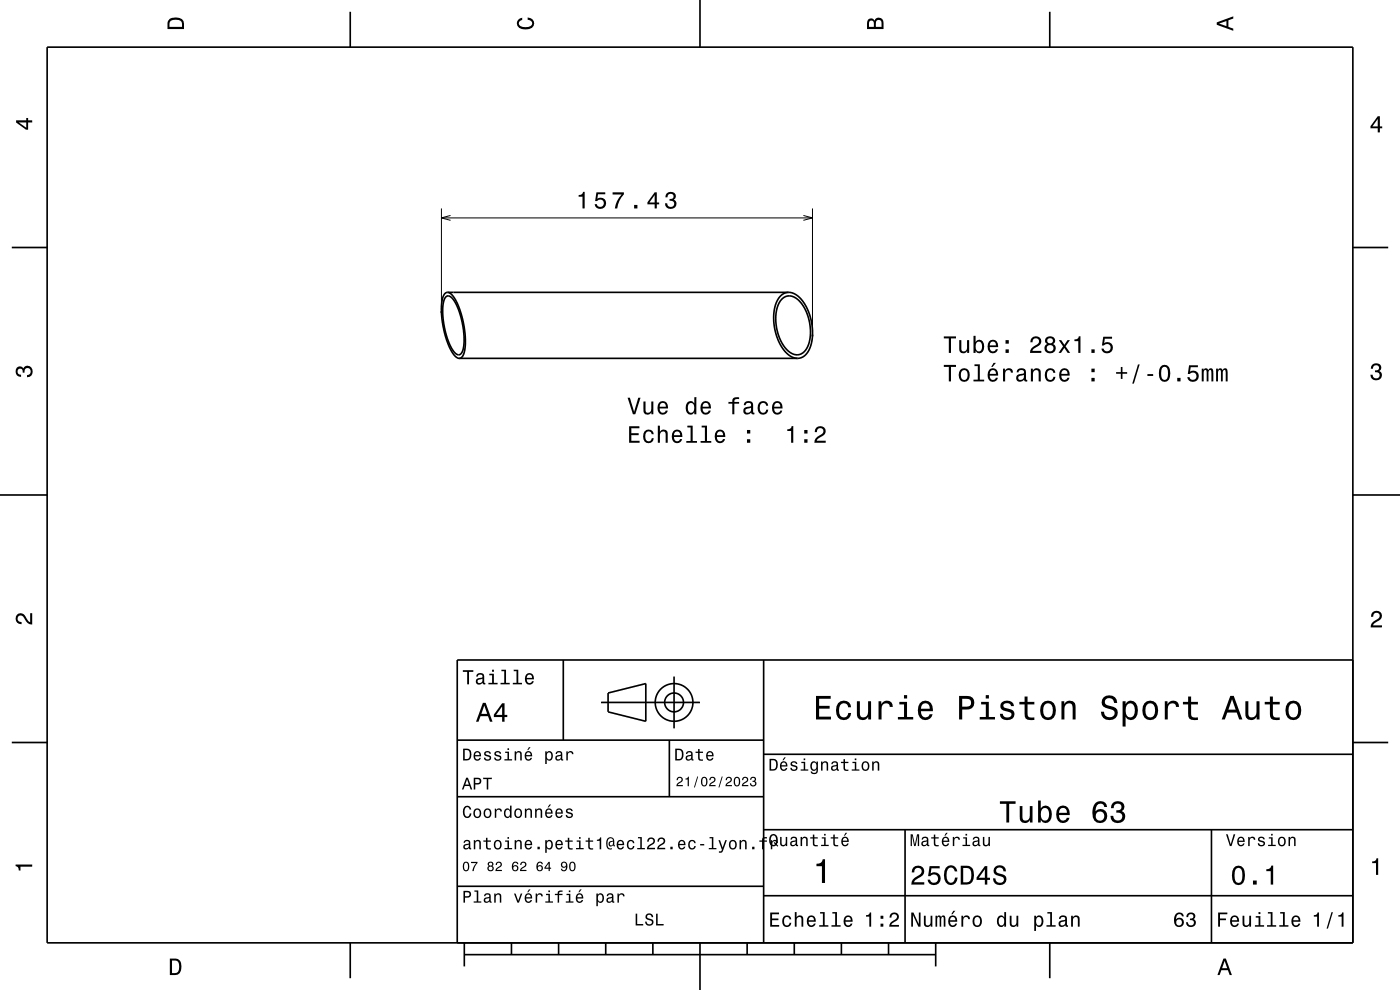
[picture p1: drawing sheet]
<svg xmlns="http://www.w3.org/2000/svg" width="297mm" height="210mm" viewBox="0 0 297 210" stroke-linecap="round" stroke-linejoin="round" font-family="sans-serif">
<path d="M93.6 44.2v20M93.6 46.2h78.8M95.6 45.7l-2 .5 2 .5M170.4 45.7l2 .5-2 .5M172.4 44.2v25" fill="none" stroke="#000" stroke-width=".21"/>
<g fill="none" stroke="#000" stroke-width=".35">
<path d="M10 10h277v190h-277zM74.3 2.5v7.5M148.5 0v10M222.7 2.5v7.5M2.5 52.5h7.5M287 52.5h7.5M94.6 63a1.03 1.03 0 0 1 1.6 .6l.8 1.5 .8 2.2 .5 2.7 .2 2.5a2.94 2.94 0 0 1-1 2.7 2.33 2.33 0 0 1-1.9-1.8l-.7-1.8-.6-2.1-.3-2.4-.1-1.8a4 4 0 0 1 .7-2.3zM94.9 62a3.7 3.7 0 0 1 2.2 2.6l.9 2.4 .5 2.4 .2 2.4v1.9a2.34 2.34 0 0 1-1.2 2.3h-.1M94.9 62a1.87 1.87 0 0 0-1.2 2v2.7l.3 2.6 .8 2.9 .9 2.1a2.75 2.75 0 0 0 1.7 1.7M94.9 62h72.4M97.4 76h71.8M165.9 63.5a2.46 2.46 0 0 1 3.7 .4 9.6 9.6 0 0 1 1.4 10.2 2.44 2.44 0 0 1-4.1 0 9.6 9.6 0 0 1-1.4-10.1z"/>
<path d="M167.3 62a3.5 3.5 0 0 0-3 3.4 10.8 10.8 0 0 0 3.1 10l.9 .5 .9 .1M167.3 62a5.3 5.3 0 0 1 4.1 3.8l.6 1.9a8.5 8.5 0 0 1-1.1 7.6l-.8 .5-.9 .2M0 105h10M287 105h10M119.5 140v17M162 140v60M287 140h-190v60M2.5 157.5h7.5M97 157h65M127.5 149h21M129 147l8-2v8l-8-2zM142 157v12"/>
<path d="M143 143.5v11M287 157.5h7.5M97 169h65M162 176h125M162 160h125M192 176v24M257 176v24M97 188h65M162 190h125M74.3 200v7.5M98.5 202.5h100M98.5 200v5"/>
<path d="M108.5 200v2.5M118.5 200v2.5M128.5 200v2.5M138.5 200v2.5M148.5 200v10M158.5 200v2.5M168.5 200v2.5M178.5 200v2.5M188.5 200v2.5M198.5 200v5M222.7 200v7.5"/>
<circle cx="143" cy="149" r="2"/>
<circle cx="143" cy="149" r="4"/>
</g>
<g fill="#000">
<path d="M36 4a2.18 2.18 0 0 0-.5 2.2h3.5v-1.2a1.43 1.43 0 0 0-1.7-1.3zM36.3 4.4a2.15 2.15 0 0 1 2.2 .3l.1 1h-2.6v-1z" fill-rule="evenodd"/>
<path d="M109.9 4.2l.9-.4v.4a.7 .7 0 0 0-.7 .5 .7 .7 0 0 0 .3 .8 1.7 1.7 0 0 0 2.5-.5 .9 .9 0 0 0-1-.8v-.5a1.24 1.24 0 0 1 1.4 1.1 1.24 1.24 0 0 1-1 1.4 2.22 2.22 0 0 1-2.5-.7l-.2-.5z" fill-rule="evenodd"/>
<path d="M184.2 4.2l-.3 .7v1.3h3.5v-1.3a.98 .98 0 0 0-.7-1.1 .98 .98 0 0 0-1.2 .6 .84 .84 0 0 0-1.3-.2zM184.5 4.5a.54 .54 0 0 1 .6-.1 .54 .54 0 0 1 .3 .6v.7h-1zM185.9 4.4a.62 .62 0 0 1 .8-.1 .62 .62 0 0 1 .3 .6v.8h-1.2z" fill-rule="evenodd"/>
<path d="M258.1 4.7v.6l3.5 1.2v-.4l-1-.4v-1.4l1-.4v-.4zM258.6 5l1.6-.5v1z" fill-rule="evenodd"/>
<path d="M3.4 25.5v.5l2.1 1.5h.5v-1.5h.8v-.5h-.8v-.5h-.4v.5zM4 26h1.6v1.1z" fill-rule="evenodd"/>
<path d="M292.3 24.7l-1.6 2.1v.4h1.6v.9h.4v-.9h.5v-.4h-.5v-2.1zM292.3 25.2v1.6h-1.1z" fill-rule="evenodd"/>
<path d="M122.8 41.4v.3h.8v2.5h.4v-3.5h-.3a.78 .78 0 0 1-.9 .7zM126.5 40.8l-.2 1.9h.4a.8 .8 0 0 1 1.2-.3 .8 .8 0 0 1-.1 1.3 .8 .8 0 0 1-1.2-.4h-.5a1.21 1.21 0 0 0 1.6 1.1 1.21 1.21 0 0 0 .8-1.7 1.21 1.21 0 0 0-1.8-.5l.2-1h1.5v-.4zM130 40.8v.5h1.9a5.2 5.2 0 0 0-1.5 2.9h.5a5.2 5.2 0 0 1 1.5-3v-.4zM134.5 43.5v.7h.7v-.7zM138.9 40.8l-1.6 2.1v.5h1.6v.8h.4v-.8h.5v-.4h-.5v-2.2zM138.9 41.4v1.6h-1.1zM141.5 41l-.3 .9h.4a.62 .62 0 0 1 .3-.8 .62 .62 0 0 1 .8 .3 .62 .62 0 0 1-.2 .8h-.5v.4a.72 .72 0 0 1 1 .4 .72 .72 0 0 1-.5 1 .72 .72 0 0 1-.9-.5l-.1-.4h-.4a1.18 1.18 0 0 0 1.5 1.2 1.18 1.18 0 0 0 .6-1.8l-.3-.2a.91 .91 0 0 0 .4-1.1 .91 .91 0 0 0-1-.5z" fill-rule="evenodd"/>
<path d="M93.5 66h.3v.4h-.3z" fill-rule="evenodd"/>
<path d="M172.2 71h.4v.4h-.4z" fill-rule="evenodd"/>
<path d="M200.2 71.4v.4h1.1v3.1h.5v-3.1h1v-.4zM203.5 72.2v1.7a.89 .89 0 0 0 .6 1 .89 .89 0 0 0 1.1-.5v.5h.4v-2.7h-.4v1.5a.65 .65 0 0 1-.4 .8 .65 .65 0 0 1-.8-.3l-.1-2zM206.5 71.2v3.7h.5v-.5a.92 .92 0 0 0 1 .5 .92 .92 0 0 0 .7-.8 1.5 1.5 0 0 0-1-2l-.4 .1-.3 .4v-1.4zM207.2 72.7a.63 .63 0 0 1 .6-.2 .63 .63 0 0 1 .5 .6 1.13 1.13 0 0 1-.6 1.5 1.18 1.18 0 0 1-.5-1.9zM209.8 72.4a1.54 1.54 0 0 0 .8 2.6 1.06 1.06 0 0 0 1.1-.9h-.4l-.3 .3-.3 .2a.76 .76 0 0 1-.7-1h1.7a1.16 1.16 0 0 0-.4-1.3 1.16 1.16 0 0 0-1.5 .1zM210.2 72.7a.66 .66 0 0 1 .8-.2 .66 .66 0 0 1 .3 .8h-1.3zM213.3 74.1v.8h.7v-.8zM213.3 72.2v.7h.7v-.7zM218.9 71.7l-.3 .9h.4a.71 .71 0 0 1 .6-.8 .71 .71 0 0 1 .8 .5 .71 .71 0 0 1-.5 .8 1.8 1.8 0 0 0-1.4 1.8h2.4v-.5h-1.9a2.2 2.2 0 0 1 1.5-1.1 1.13 1.13 0 0 0 .1-1.7 1.13 1.13 0 0 0-1.7 .1zM222 71.6a.84 .84 0 0 0 .1 1.4 1.11 1.11 0 0 0-.4 1.5 1.11 1.11 0 0 0 1.6 .4 1.03 1.03 0 0 0 .7-.9 1.03 1.03 0 0 0-.6-1 .89 .89 0 0 0 .4-1.1 .89 .89 0 0 0-1-.6zM222 73.9a.75 .75 0 0 1 1.5 0 .75 .75 0 0 1-1.5 0zM222.2 72.3a.59 .59 0 0 1 1.1 0 .59 .59 0 0 1-1.1 0zM224.6 72.2l.9 1.3-.9 1.4h.5l.7-1.1 .7 1.1h.5l-.9-1.4 .9-1.3h-.5l-.7 .9-.7-.9zM227.9 72v.4h.9v2.5h.4v-3.6h-.3a.77 .77 0 0 1-1 .7zM231.5 74.1v.8h.7v-.8zM234 71.4l-.2 1.9h.4a.79 .79 0 0 1 1.1-.2 .79 .79 0 0 1 .1 1.2 .79 .79 0 0 1-1.2-.1l-.1-.3h-.4a1.21 1.21 0 0 0 1.5 1.1 1.21 1.21 0 0 0 .8-1.6 1.21 1.21 0 0 0-1.8-.6l.2-1h1.5v-.4z" fill-rule="evenodd"/>
<path d="M291.1 77.4a1.08 1.08 0 0 1 1.4-.2 1.08 1.08 0 0 1 .4 1.2l-.3 .3a1.06 1.06 0 0 1 .5 1.3 1.06 1.06 0 0 1-1.2 .7 1.1 1.1 0 0 1-1.2-1.2h.5a.71 .71 0 0 0 1 .8 .71 .71 0 0 0 .1-1.3h-.6v-.4a.61 .61 0 0 0 .8-.3 .61 .61 0 0 0-.2-.8 .61 .61 0 0 0-.9 .2l-.1 .5h-.5z" fill-rule="evenodd"/>
<path d="M3.6 78a.86 .86 0 0 1 1.4 .2 1.06 1.06 0 0 1 1.2-.6 1.06 1.06 0 0 1 .7 1.2 1.1 1.1 0 0 1-1.2 1.2v-.4a.71 .71 0 0 0 .8-1 .71 .71 0 0 0-1.3-.1v.6h-.4a.61 .61 0 0 0-.3-.8 .61 .61 0 0 0-.8 .2 .61 .61 0 0 0 .2 .8l.6 .2v.4a1.15 1.15 0 0 1-1.2-.6 1.15 1.15 0 0 1 .3-1.3z" fill-rule="evenodd"/>
<path d="M133.5 90.4v3.5h2.2v-.4h-1.8v-1.2h1.6v-.4h-1.6v-1.1h1.7v-.4zM136.7 91.5a1.53 1.53 0 0 0 .9 2.5 1.06 1.06 0 0 0 1.1-1.1h-.4a.67 .67 0 0 1-.7 .7 .67 .67 0 0 1-.7-.6 1.12 1.12 0 0 1 .7-1.5 .59 .59 0 0 1 .6 .6h.5a1.09 1.09 0 0 0-.8-1 1.09 1.09 0 0 0-1.2 .4zM139.6 90.3v3.6h.4v-1.5a.63 .63 0 0 1 .5-.9 .63 .63 0 0 1 .7 .7v1.7h.5v-1.8a.88 .88 0 0 0-.6-.9 .88 .88 0 0 0-1.1 .4v-1.3zM142.8 91.5a1.54 1.54 0 0 0 .8 2.5 1.06 1.06 0 0 0 1.1-.9h-.4l-.3 .4-.3 .1a.76 .76 0 0 1-.7-.9h1.8a1.16 1.16 0 0 0-.5-1.4 1.16 1.16 0 0 0-1.5 .2zM143.2 91.7a.66 .66 0 0 1 .8-.1 .66 .66 0 0 1 .3 .7h-1.3zM145.8 90.3v.4h.7v2.8h-.9v.4h2.3v-.4h-1v-3.2zM148.8 90.3v.4h.7v2.8h-.9v.4h2.3v-.4h-.9v-3.2zM151.9 91.5a1.55 1.55 0 0 0 .8 2.5 1.06 1.06 0 0 0 1.1-.9h-.4l-.2 .4-.4 .1a.76 .76 0 0 1-.7-.9h1.8a1.17 1.17 0 0 0-.5-1.4 1.17 1.17 0 0 0-1.5 .2zM152.3 91.7a.66 .66 0 0 1 .8-.1 .66 .66 0 0 1 .3 .7h-1.3zM158.5 93.2v.7h.7v-.7zM158.5 91.2v.8h.7v-.8z" fill-rule="evenodd"/>
<path d="M133.1 84.4l1.2 3.5h.5l1.1-3.5h-.5l-.9 2.9-.9-2.9zM136.5 85.2v1.7a.89 .89 0 0 0 .6 1 .89 .89 0 0 0 1.1-.4v.4h.4v-2.7h-.4v1.5a.65 .65 0 0 1-.4 .8 .65 .65 0 0 1-.8-.3l-.1-2zM139.8 85.4a1.54 1.54 0 0 0 .8 2.6 1.07 1.07 0 0 0 1.1-.9h-.5l-.2 .3-.4 .2a.76 .76 0 0 1-.7-1h1.8a1.16 1.16 0 0 0-.5-1.3 1.16 1.16 0 0 0-1.4 .1zM140.1 85.7a.66 .66 0 0 1 .8-.2 .66 .66 0 0 1 .4 .8h-1.4zM145.8 85.4a1.58 1.58 0 0 0 .7 2.6l.5-.2 .3-.3v.4h.4v-3.6h-.4v1.3a.9 .9 0 0 0-1.5-.2zM146.1 85.7a.62 .62 0 0 1 .7-.2 .62 .62 0 0 1 .4 .6 1.12 1.12 0 0 1-.6 1.5 1.19 1.19 0 0 1-.5-1.9zM148.9 85.4a1.54 1.54 0 0 0 .8 2.6 1.06 1.06 0 0 0 1.1-.9h-.5l-.2 .3-.4 .2a.76 .76 0 0 1-.7-1h1.8a1.16 1.16 0 0 0-.5-1.3 1.16 1.16 0 0 0-1.4 .1zM149.2 85.7a.66 .66 0 0 1 .8-.2 .66 .66 0 0 1 .4 .8h-1.4zM154.5 85.3v.3h.8v2.3h.5v-2.3h1v-.3h-1a.5 .5 0 0 1 .6-.7l.4 .1v-.4a1.04 1.04 0 0 0-1.5 .7v.3zM158.1 85.3l-.3 .7h.4a.55 .55 0 0 1 .7-.6 .55 .55 0 0 1 .3 .8h-.2a1 1 0 0 0-1 .3 1 1 0 0 0-.3 1 .93 .93 0 0 0 1.7 0l.1 .3 .5 .1v-.4h-.2v-1.6a1.02 1.02 0 0 0-.7-.8 1.02 1.02 0 0 0-1 .2zM158.2 86.8l1.1-.3a.77 .77 0 0 1-.2 .9 .77 .77 0 0 1-.9 .1l-.1-.4zM161 85.4a1.53 1.53 0 0 0 .9 2.6 1.06 1.06 0 0 0 1.1-1.1h-.5a.67 .67 0 0 1-.6 .7 .67 .67 0 0 1-.7-.6 1.12 1.12 0 0 1 .7-1.5 .6 .6 0 0 1 .6 .6h.5a1.09 1.09 0 0 0-.8-1 1.09 1.09 0 0 0-1.2 .3zM164.1 85.4a1.54 1.54 0 0 0 .8 2.6 1.06 1.06 0 0 0 1.1-.9h-.5l-.2 .3-.4 .2a.76 .76 0 0 1-.7-1h1.8a1.16 1.16 0 0 0-.5-1.3 1.16 1.16 0 0 0-1.4 .1zM164.4 85.7a.66 .66 0 0 1 .8-.2 .66 .66 0 0 1 .3 .8h-1.3z" fill-rule="evenodd"/>
<path d="M167 91.1v.3h.8v2.5h.5v-3.5h-.4a.78 .78 0 0 1-.9 .7zM170.6 93.2v.7h.7v-.7zM170.6 91.2v.8h.7v-.8zM173.2 90.7l-.4 1h.5a.71 .71 0 0 1 .5-.9 .71 .71 0 0 1 .9 .5 .71 .71 0 0 1-.5 .9 1.8 1.8 0 0 0-1.4 1.7h2.4v-.4h-1.9a2.2 2.2 0 0 1 1.4-1.2 1.13 1.13 0 0 0 .1-1.7 1.13 1.13 0 0 0-1.6 .1z" fill-rule="evenodd"/>
<path d="M200.2 77.4v.4h1.1v3.1h.5v-3.1h1v-.4zM203.7 78.5a1.53 1.53 0 0 0 .9 2.5 1.48 1.48 0 0 0 1.1-1.4 1.48 1.48 0 0 0-1.1-1.5l-.5 .1zM204 78.8a.67 .67 0 0 1 .7-.3 .67 .67 0 0 1 .5 .6 1.11 1.11 0 0 1-.6 1.5 1.17 1.17 0 0 1-.6-1.8zM206.7 77.3v.4h.7v2.8h-.9v.4h2.3v-.4h-.9v-3.2zM210.8 77l-.5 .8h.3l.7-.8zM209.8 78.5a1.54 1.54 0 0 0 .8 2.5 1.06 1.06 0 0 0 1.1-.9h-.4l-.3 .4-.3 .1a.76 .76 0 0 1-.7-.9h1.7a1.16 1.16 0 0 0-.4-1.4 1.16 1.16 0 0 0-1.5 .2zM210.2 78.7a.66 .66 0 0 1 .8-.1 .66 .66 0 0 1 .3 .7h-1.3zM212.8 78.2v2.7h.4v-1.5a.66 .66 0 0 1 .4-.8 .66 .66 0 0 1 .8 .2l.1 .2h.4a.89 .89 0 0 0-.7-.9 .89 .89 0 0 0-1 .5v-.4zM215.9 78.3l-.2 .7h.4a.55 .55 0 0 1 .7-.5 .55 .55 0 0 1 .3 .7l-.2 .1a1 1 0 0 0-1 .2 1 1 0 0 0-.3 1 .93 .93 0 0 0 1.7 .1l.1 .3h.5v-.3l-.2-.1v-1.6a1.02 1.02 0 0 0-1.8-.6zM216.1 79.9l1.1-.4a.77 .77 0 0 1-.2 .9 .77 .77 0 0 1-.9 .1zM218.7 78.2v2.7h.4v-1.6a.63 .63 0 0 1 .4-.7 .63 .63 0 0 1 .8 .3v2h.5v-1.8a.89 .89 0 0 0-.6-1 .89 .89 0 0 0-1.1 .5v-.4zM222 78.5a1.53 1.53 0 0 0 .8 2.5 1.06 1.06 0 0 0 1.1-1.1h-.4a.67 .67 0 0 1-.7 .7 .67 .67 0 0 1-.7-.6 1.12 1.12 0 0 1 .7-1.5 .59 .59 0 0 1 .6 .6h.5a1.09 1.09 0 0 0-.8-1 1.09 1.09 0 0 0-1.1 .4zM225 78.5a1.54 1.54 0 0 0 .8 2.5 1.06 1.06 0 0 0 1.1-.9h-.5l-.2 .4-.4 .1a.76 .76 0 0 1-.7-.9h1.8a1.16 1.16 0 0 0-.5-1.4 1.16 1.16 0 0 0-1.4 .2zM225.3 78.7a.66 .66 0 0 1 .8-.1 .66 .66 0 0 1 .4 .7h-1.4zM231.5 80.2v.7h.7v-.7zM231.5 78.2v.7h.7v-.7zM237.8 77.8v1.1h-1v.4h1v1.1h.3v-1.1h1v-.4h-1v-1.1zM241.4 77.3l-1.2 4.1h.3l1.3-4.1zM243.4 79.4v.3h1.2v-.3zM246.2 77.8a2.68 2.68 0 0 0 .3 3.1 1.14 1.14 0 0 0 1.7-.9 2.31 2.31 0 0 0-.6-2.5l-.5-.1-.6 .1zM246.7 77.9h.7a2.38 2.38 0 0 1 0 2.6h-.7a2.37 2.37 0 0 1 0-2.6zM249.7 80.2v.7h.7v-.7zM252.3 77.5l-.3 1.8h.4a.79 .79 0 0 1 1.1-.1 .79 .79 0 0 1 .1 1.1 .79 .79 0 0 1-1.2-.1l-.1-.2h-.4a1.21 1.21 0 0 0 1.5 1 1.21 1.21 0 0 0 .8-1.6 1.21 1.21 0 0 0-1.7-.6l.1-.9h1.5v-.4zM254.9 78.2v2.7h.5v-1.8l.2-.6h.2l.2 .3v2.1h.4v-2.1l.3-.3 .2 .1 .1 .4v1.9h.4v-1.9a.69 .69 0 0 0-.5-.9l-.6 .4-.2-.3-.3-.1-.5 .4v-.3zM258 78.2v2.7h.4v-1.8l.2-.6h.3l.1 .3v2.1h.4v-2.1l.4-.3 .2 .1v.4v1.9h.4v-1.9a.69 .69 0 0 0-.5-.9l-.5 .4-.2-.3-.3-.1-.5 .4v-.3z" fill-rule="evenodd"/>
<path d="M3.6 130.4a1.22 1.22 0 0 1 2 .7l.4 .6 .4 .3v-1.9h.4v2.4a1.8 1.8 0 0 1-1.7-1.4 .71 .71 0 0 0-.9-.5 .71 .71 0 0 0-.5 .8 .71 .71 0 0 0 .9 .5v.5a1.18 1.18 0 0 1-1.2-.7 1.18 1.18 0 0 1 .2-1.3z" fill-rule="evenodd"/>
<path d="M291.2 129.9a1.18 1.18 0 0 1 1.9 .3 1.18 1.18 0 0 1-1 1.7l-.5 .3-.3 .5h1.9v.4h-2.4a1.8 1.8 0 0 1 1.4-1.8 .71 .71 0 0 0 .5-.8 .71 .71 0 0 0-.9-.5 .71 .71 0 0 0-.5 .8h-.4z" fill-rule="evenodd"/>
<path d="M98.2 158.8v2.5h.9a1.37 1.37 0 0 0 .7-2.2 1.56 1.56 0 0 0-1.6-.3zM98.6 159.1a.98 .98 0 0 1 1.1 .7 .98 .98 0 0 1-.6 1.2h-.5zM100.7 159.6a1.04 1.04 0 0 0-.2 1.2 1.04 1.04 0 0 0 1 .5l.5-.5h-.3l-.4 .3a.54 .54 0 0 1-.5-.7h1.3a.83 .83 0 0 0-.4-.9 .83 .83 0 0 0-1 .1zM100.9 159.7l.2-.1a.47 .47 0 0 1 .5 .1 .47 .47 0 0 1 .1 .5h-.9zM102.9 159.5l-.2 .1a.69 .69 0 0 0 .9 .9l.2 .1a.43 .43 0 0 1-.4 .5 .43 .43 0 0 1-.4-.4h-.3a.74 .74 0 0 0 .9 .7 .74 .74 0 0 0 .5-1l-1-.4a.38 .38 0 0 1 .3-.5 .38 .38 0 0 1 .4 .4h.3a.78 .78 0 0 0-1.2-.4zM105.1 159.5l-.2 .1a.69 .69 0 0 0 .9 .9l.2 .1a.43 .43 0 0 1-.4 .5 .43 .43 0 0 1-.5-.4h-.3a.74 .74 0 0 0 .9 .7 .74 .74 0 0 0 .5-1l-.9-.4a.38 .38 0 0 1 .3-.5 .38 .38 0 0 1 .4 .4h.3a.77 .77 0 0 0-1.2-.4zM107.2 159.4v.3h.5v1.3h-.7v.3h1.6v-.3h-.6v-1.6zM107.7 158.7v.4h.3v-.4zM109.2 159.4v1.9h.3v-1.1a.45 .45 0 0 1 .4-.6 .45 .45 0 0 1 .5 .5v1.2h.3v-1.3a.63 .63 0 0 0-.5-.7 .63 .63 0 0 0-.7 .4v-.3zM112.2 158.5l-.4 .6h.3l.5-.6zM111.5 159.6a1.04 1.04 0 0 0-.2 1.2 1.04 1.04 0 0 0 1.1 .5l.5-.5h-.3l-.5 .3a.54 .54 0 0 1-.5-.7h1.3a.83 .83 0 0 0-.4-.9 .83 .83 0 0 0-1 .1zM111.8 159.7l.1-.1a.48 .48 0 0 1 .5 .1 .48 .48 0 0 1 .2 .5h-1zM115.7 159.4v2.7h.3v-1.1a.66 .66 0 0 0 .7 .4 .66 .66 0 0 0 .5-.6 .91 .91 0 0 0 0-1.1 .91 .91 0 0 0-1-.3l-.2 .3v-.3zM116.1 159.8a.45 .45 0 0 1 .5-.2 .45 .45 0 0 1 .3 .4 .65 .65 0 0 1 .1 .8 .65 .65 0 0 1-.7 .2 .98 .98 0 0 1-.2-1.2zM118.1 159.5l-.2 .4h.3a.39 .39 0 0 1 .4-.3 .39 .39 0 0 1 .3 .5h-.1a.65 .65 0 0 0-1 .4 .65 .65 0 0 0 .6 .9l.6-.3 .1 .2h.4v-.2l-.2-.1v-1.1a.72 .72 0 0 0-.5-.6 .72 .72 0 0 0-.7 .2zM118.2 160.6l.8-.3a.55 .55 0 0 1-.2 .7 .55 .55 0 0 1-.6 0zM120.1 159.4v1.9h.4v-1.1a.47 .47 0 0 1 .2-.6 .47 .47 0 0 1 .6 .2v.2h.4a.64 .64 0 0 0-.5-.7 .64 .64 0 0 0-.8 .4v-.3z" fill-rule="evenodd"/>
<path d="M98.2 142.2v.3h.9v2.7h.4v-2.7h.9v-.3zM101.3 143l-.3 .5h.4a.47 .47 0 0 1 .5-.4 .47 .47 0 0 1 .4 .6l-.2 .1a.84 .84 0 0 0-1 .2 .84 .84 0 0 0 0 1.1 .9 .9 0 0 0 1.3-.2l.1 .2 .5 .1v-.3l-.3-.1v-1.3a.87 .87 0 0 0-1.4-.5zM101.4 144.3l.9-.3a.66 .66 0 0 1-.1 .7 .66 .66 0 0 1-.8 .1zM103.8 142.9v.3h.6v1.6h-.8v.4h2v-.4h-.8v-1.9zM104.4 142.1v.4h.4v-.4zM106.4 142.1v.3h.6v2.4h-.8v.4h1.9v-.4h-.7v-2.7zM109 142.1v.3h.6v2.4h-.8v.4h1.9v-.4h-.7v-2.7zM111.6 143.1a1.32 1.32 0 0 0 .7 2.1 .9 .9 0 0 0 .9-.7h-.3l-.2 .3-.4 .1a.65 .65 0 0 1-.6-.8h1.6a1 1 0 0 0-.4-1.2 1 1 0 0 0-1.3 .2zM111.9 143.3a.57 .57 0 0 1 .7-.1 .57 .57 0 0 1 .3 .6h-1.2z" fill-rule="evenodd"/>
<path d="M102.4 149.1l-1.4 4h.5l.4-1.2h1.6l.4 1.2h.6l-1.5-4zM102.7 149.7l.7 1.7h-1.3zM106.5 149.2l-1.7 2.4v.5h1.7v1h.5v-1h.6v-.5h-.6v-2.4zM106.5 149.9v1.7h-1.3z" fill-rule="evenodd"/>
<path d="M143.2 158.8v2.5h.9a1.37 1.37 0 0 0 .7-2.2 1.56 1.56 0 0 0-1.6-.3zM143.6 159.1a.98 .98 0 0 1 1.1 .7 .98 .98 0 0 1-.6 1.2h-.5zM145.7 159.5l-.2 .4h.3a.39 .39 0 0 1 .5-.3 .39 .39 0 0 1 .3 .5h-.2a.65 .65 0 0 0-.9 .4 .65 .65 0 0 0 .5 .9l.7-.3v.2h.4v-.2l-.1-.1-.1-1.1a.73 .73 0 0 0-.4-.6 .73 .73 0 0 0-.8 .2zM145.8 160.6l.8-.3a.55 .55 0 0 1-.1 .7 .55 .55 0 0 1-.7 0zM148.1 158.9v.5h-.5v.3h.5v1.3a.75 .75 0 0 0 1 .4v-.3a.48 .48 0 0 1-.7-.3v-1.1h.7v-.3h-.7v-.5zM150 159.6a1.04 1.04 0 0 0-.2 1.2 1.04 1.04 0 0 0 1.1 .5l.5-.5h-.4l-.4 .3a.54 .54 0 0 1-.5-.7h1.3a.83 .83 0 0 0-.4-.9 .83 .83 0 0 0-1 .1zM150.3 159.7l.1-.1a.48 .48 0 0 1 .5 .1 .48 .48 0 0 1 .2 .5h-1z" fill-rule="evenodd"/>
<path d="M173.1 147.6v5h3.2v-.6h-2.5v-1.7h2.2v-.6h-2.2v-1.5h2.4v-.6zM177.8 149.2a2.59 2.59 0 0 0 .5 3.4 1.58 1.58 0 0 0 2.3-1.4h-.6a.95 .95 0 0 1-.9 1 .95 .95 0 0 1-1-.9 1.59 1.59 0 0 1 .9-2.1 .85 .85 0 0 1 .9 .8h.7a1.56 1.56 0 0 0-1.1-1.3 1.56 1.56 0 0 0-1.7 .5zM181.8 148.8v2.5a1.27 1.27 0 0 0 .9 1.4 1.27 1.27 0 0 0 1.5-.7v.6h.6v-3.8h-.6v2.2a.92 .92 0 0 1-.6 1.1 .92 .92 0 0 1-1.2-.4v-2.9zM186.4 148.8v3.8h.6v-2.2a.95 .95 0 0 1 .5-1.1 .95 .95 0 0 1 1.2 .3l.1 .4h.6a1.28 1.28 0 0 0-1-1.4 1.28 1.28 0 0 0-1.4 .8v-.6zM190.8 148.9v.5h1v2.7h-1.3v.5h3.2v-.5h-1.3v-3.2zM191.8 147.4v.8h.6v-.8zM195.1 149.2a2.62 2.62 0 0 0 .5 3.4 1.57 1.57 0 0 0 2.2-1.1h-.6l-.3 .5-.5 .2a1.08 1.08 0 0 1-1-1.3h2.5a1.66 1.66 0 0 0-.7-2 1.66 1.66 0 0 0-2.1 .3zM195.6 149.5a.94 .94 0 0 1 1.2-.2 .94 .94 0 0 1 .5 1h-1.9zM203.5 147.6v5h.6v-2.1h.8a1.47 1.47 0 0 0 1.8-1.2 1.47 1.47 0 0 0-1.5-1.7zM204.1 148.2a1.6 1.6 0 0 1 1.8 .5 .86 .86 0 0 1 0 .9 .86 .86 0 0 1-.9 .3h-.9zM208.1 148.9v.5h1v2.7h-1.3v.5h3.3v-.5h-1.3v-3.2zM209.1 147.4v.8h.7v-.8zM212.6 148.9a1.08 1.08 0 0 0-.3 1.2 1.08 1.08 0 0 0 1 .7l1.1 .4a.57 .57 0 0 1 .2 .6 .57 .57 0 0 1-.5 .4 .96 .96 0 0 1-1.4-.8h-.6a1.6 1.6 0 0 0 1.3 1.4 1.6 1.6 0 0 0 1.7-.8 1.13 1.13 0 0 0-1-1.6l-1.1-.3-.2-.4a.87 .87 0 0 1 .9-.5 .87 .87 0 0 1 .8 .6h.6a1.41 1.41 0 0 0-2.1-1.1zM217.4 147.8v1.1h-1.1v.5h1.1v2.6l.2 .4 .4 .3h1.4v-.5a.97 .97 0 0 1-1.4-.5v-2.3h1.4v-.5h-1.4v-1.1zM221.1 149.2a2.56 2.56 0 0 0 .5 3.4 1.72 1.72 0 0 0 1.8-.2 1.72 1.72 0 0 0 .6-1.7 1.7 1.7 0 0 0-.9-1.9 1.7 1.7 0 0 0-2 .4zM221.6 149.6a.96 .96 0 0 1 1-.4 .96 .96 0 0 1 .7 .8 1.59 1.59 0 0 1-1 2.2 1.19 1.19 0 0 1-1-1.5zM225.2 148.8v3.8h.6v-2.2a.97 .97 0 0 1 .5-1.1 .97 .97 0 0 1 1.1 .2l.1 .7v2.4h.7v-2.5a1.27 1.27 0 0 0-.9-1.4 1.27 1.27 0 0 0-1.5 .6v-.5zM234.1 147.9a1.38 1.38 0 0 0-.3 1.5 1.38 1.38 0 0 0 1.3 .9 1.25 1.25 0 0 1 1.4 .9 1.15 1.15 0 0 1-1.3 .9 1.15 1.15 0 0 1-1-1.1h-.7a1.8 1.8 0 0 0 1.7 1.8 1.8 1.8 0 0 0 1.9-1.6 1.46 1.46 0 0 0-1.5-1.4l-.6-.2a.83 .83 0 0 1-.5-1.1 .83 .83 0 0 1 1.2-.3l.5 .5 .1 .4h.7a1.67 1.67 0 0 0-1-1.6 1.67 1.67 0 0 0-1.9 .4zM238.2 148.8v5.3h.6v-2.1a1.32 1.32 0 0 0 1.4 .7 1.32 1.32 0 0 0 1.1-1.1 2.43 2.43 0 0 0-.8-2.8 1.21 1.21 0 0 0-1.7 .5v-.5zM239.1 149.6a.9 .9 0 0 1 .9-.4 .9 .9 0 0 1 .7 .8 1.61 1.61 0 0 1-.9 2.2 1.18 1.18 0 0 1-1-1.5zM242.8 149.2a2.56 2.56 0 0 0 .5 3.4 1.72 1.72 0 0 0 1.8-.2 1.72 1.72 0 0 0 .6-1.7 1.7 1.7 0 0 0-.9-1.9 1.7 1.7 0 0 0-2 .4zM243.3 149.6a.96 .96 0 0 1 1-.4 .96 .96 0 0 1 .7 .8 1.59 1.59 0 0 1-1 2.2 1.19 1.19 0 0 1-1-1.5zM247.1 148.8v3.8h.6v-2.2a.95 .95 0 0 1 .5-1.1 .95 .95 0 0 1 1.2 .3l.1 .4h.6a1.28 1.28 0 0 0-1-1.4 1.28 1.28 0 0 0-1.4 .8v-.6zM252 147.8v1.1h-1v.5h1l.1 2.6 .2 .4 .4 .3h1.4v-.5a.97 .97 0 0 1-1.4-.5v-2.3h1.4v-.5h-1.4v-1.1zM261 147.6l-1.8 5h.6l.6-1.4h2l.5 1.4h.7l-1.9-5zM261.4 148.3l.7 2.2h-1.5zM264.2 148.8v2.5a1.27 1.27 0 0 0 .9 1.4 1.27 1.27 0 0 0 1.5-.7v.6h.6v-3.8h-.6v2.2a.92 .92 0 0 1-.6 1.1 .92 .92 0 0 1-1.1-.4l-.1-2.9zM269.4 147.8v1.1h-1.1v.5h1.1v2.6l.2 .4 .4 .3 .7 .1 .8-.1v-.5a.97 .97 0 0 1-1.4-.5l-.1-2.3h1.5v-.5h-1.5v-1.1zM273.1 149.2a2.56 2.56 0 0 0 .6 3.4 1.72 1.72 0 0 0 1.8-.2 1.72 1.72 0 0 0 .6-1.7 1.7 1.7 0 0 0-.9-1.9 1.7 1.7 0 0 0-2.1 .4zM273.6 149.6a.96 .96 0 0 1 1-.4 .96 .96 0 0 1 .7 .8 1.59 1.59 0 0 1-.9 2.2 1.19 1.19 0 0 1-1.1-1.5z" fill-rule="evenodd"/>
<path d="M98.9 165l-.9 2.5h.3l.3-.8h1l.2 .8h.4l-.9-2.5zM99.1 165.3l.4 1.1h-.8zM100.5 165v2.5h.3v-1.1a.96 .96 0 0 0 1.3-.7 .66 .66 0 0 0-.7-.7zM100.8 165.3h.5a.43 .43 0 0 1 .5 .4 .43 .43 0 0 1-.6 .4h-.4zM102.5 165v.3h.8v2.2h.3v-2.2h.7v-.3z" fill-rule="evenodd"/>
<path d="M98.5 178.3l-.1 .5h.2a.39 .39 0 0 1 .5-.4 .39 .39 0 0 1 .3 .6h-.2a.65 .65 0 0 0-.9 .4 .65 .65 0 0 0 .6 .8l.6-.3 .1 .2 .4 .1v-.3h-.2v-1.2a.72 .72 0 0 0-.5-.6 .72 .72 0 0 0-.8 .2zM98.7 179.4l.8-.2a.55 .55 0 0 1-.2 .6 .55 .55 0 0 1-.6 .1zM100.5 178.2v2h.3v-1.2a.45 .45 0 0 1 .3-.5 .45 .45 0 0 1 .6 .2v1.5h.3v-1.3a.63 .63 0 0 0-.4-.7 .63 .63 0 0 0-.8 .3v-.3zM103.1 177.7v.6h-.5v.3h.5v1.2a.74 .74 0 0 0 1 .4v-.3a.49 .49 0 0 1-.7-.2v-1.1h.7v-.3h-.7v-.6zM105 178.4a1.04 1.04 0 0 0-.2 1.2 1.04 1.04 0 0 0 1.1 .6 1.04 1.04 0 0 0 .5-1.3 1.04 1.04 0 0 0-1.2-.7zM105.2 178.6a.48 .48 0 0 1 .5-.2 .48 .48 0 0 1 .4 .5 .66 .66 0 0 1 0 .7 .66 .66 0 0 1-.7 .3 .97 .97 0 0 1-.2-1.3zM107.2 178.3v.3h.5v1.3h-.7v.3h1.6v-.3h-.6v-1.6zM107.7 177.6v.3h.3v-.3zM109.2 178.2v2h.3v-1.2a.45 .45 0 0 1 .3-.5 .45 .45 0 0 1 .5 .2l.1 1.5h.3v-1.3a.63 .63 0 0 0-.5-.7 .63 .63 0 0 0-.7 .3v-.3zM111.5 178.4a1.04 1.04 0 0 0-.2 1.2 1.04 1.04 0 0 0 1.1 .6l.5-.6h-.3l-.5 .3a.54 .54 0 0 1-.5-.6h1.3a.83 .83 0 0 0-.4-1 .83 .83 0 0 0-1 .1zM111.8 178.6l.1-.1a.48 .48 0 0 1 .5 0 .48 .48 0 0 1 .2 .5h-1zM114 179.6v.6h.5v-.6zM115.7 178.2v2.7h.3v-1a.66 .66 0 0 0 .7 .3 .66 .66 0 0 0 .5-.6 .91 .91 0 0 0 0-1 .91 .91 0 0 0-1-.4l-.2 .3v-.3zM116.1 178.6a.45 .45 0 0 1 .5-.2 .45 .45 0 0 1 .3 .5 .65 .65 0 0 1 .1 .7 .65 .65 0 0 1-.7 .3 .98 .98 0 0 1-.2-1.3zM118 178.4a1.04 1.04 0 0 0-.2 1.2 1.04 1.04 0 0 0 1.1 .6l.5-.6h-.3l-.5 .3a.54 .54 0 0 1-.5-.6h1.3a.83 .83 0 0 0-.3-1 .83 .83 0 0 0-1.1 .1zM118.3 178.6l.1-.1a.47 .47 0 0 1 .5 0 .47 .47 0 0 1 .2 .5h-1zM120.4 177.7v.6h-.5v.3h.5l.1 1.2a.75 .75 0 0 0 1 .4v-.3a.49 .49 0 0 1-.7-.2v-1.1h.7v-.3h-.7v-.6zM122.3 178.3v.3h.5v1.3h-.6v.3h1.6v-.3h-.6v-1.6zM122.8 177.6v.3h.4v-.3zM124.8 177.7v.6h-.6v.3h.6v1.2a.75 .75 0 0 0 1 .4v-.3a.49 .49 0 0 1-.7-.2v-1.1h.7v-.3h-.7v-.6zM126.6 178.1v.3h.6v1.8h.3v-2.6h-.2a.55 .55 0 0 1-.7 .5zM129 177.8a1.87 1.87 0 0 0 .1 2.3l.7 .1v-.3a.61 .61 0 0 1-.9-.5 1.2 1.2 0 0 1 .6-1.6l.4 .1 .1 .4a.7 .7 0 0 0-.8 .4 .7 .7 0 0 0 .2 .8h.4l.3-.2v.2h.4l-.2-.3a1.2 1.2 0 0 0-.8-1.6zM129.4 178.7l.6-.2-.1 .7-.5 .1zM131 178.4a1.04 1.04 0 0 0-.1 1.2 1.04 1.04 0 0 0 1 .6l.5-.6h-.3l-.5 .3a.54 .54 0 0 1-.5-.6h1.3a.83 .83 0 0 0-.3-1 .83 .83 0 0 0-1.1 .1zM131.3 178.6l.1-.1a.47 .47 0 0 1 .5 0 .47 .47 0 0 1 .2 .5h-1zM133.2 178.4a1.04 1.04 0 0 0-.2 1.2 1.04 1.04 0 0 0 1.1 .6l.4-.4 .1-.3h-.3l-.3 .4a.75 .75 0 0 1-.8-.7 .75 .75 0 0 1 .6-.8l.3 .1 .2 .4h.3a.78 .78 0 0 0-.6-.7 .78 .78 0 0 0-.8 .2zM135.3 177.6v.2h.5v2.1h-.6v.3h1.6v-.3h-.6v-2.3zM137.5 177.9l-.2 .6h.3a.5 .5 0 0 1 .4-.6 .5 .5 0 0 1 .6 .4 .5 .5 0 0 1-.3 .6l-.3 .1a1.17 1.17 0 0 0-.8 1.2h1.8v-.4h-1.4l.6-.5a.84 .84 0 0 0 .7-1.2 .84 .84 0 0 0-1.4-.2zM139.7 177.9l-.2 .6h.3a.5 .5 0 0 1 .4-.6 .5 .5 0 0 1 .6 .4 .5 .5 0 0 1-.4 .6l-.2 .1a1.18 1.18 0 0 0-.8 1.2h1.7v-.4h-1.3l.6-.5a.83 .83 0 0 0 .6-1.2 .83 .83 0 0 0-1.3-.2zM142.2 179.6v.6h.5v-.6zM144 178.4a1.04 1.04 0 0 0-.1 1.2 1.04 1.04 0 0 0 1 .6l.5-.6h-.3l-.4 .3a.54 .54 0 0 1-.5-.6h1.2a.83 .83 0 0 0-.3-1 .83 .83 0 0 0-1.1 .1zM144.3 178.6l.1-.1a.48 .48 0 0 1 .5 0 .48 .48 0 0 1 .2 .5h-.9zM146.2 178.4a1.04 1.04 0 0 0-.2 1.2 1.04 1.04 0 0 0 1.1 .6l.4-.4 .1-.3h-.3l-.3 .4a.72 .72 0 0 1-.7-.7 .72 .72 0 0 1 .7-.7l.3 .4h.3a.78 .78 0 0 0-.6-.7 .78 .78 0 0 0-.8 .2zM148.5 179v.3h.9v-.3zM150.5 177.6v.2h.5v2.1h-.6v.3h1.6v-.3h-.7v-2.3zM152.4 178.2l.7 2.1-.1 .3h-.5v.3a.63 .63 0 0 0 .9-.5l.8-2.2h-.3l-.6 1.6-.5-1.6zM154.9 178.4a1.04 1.04 0 0 0-.2 1.2 1.04 1.04 0 0 0 1.1 .6 1.04 1.04 0 0 0 .5-1.3 1.04 1.04 0 0 0-1.2-.7zM155.1 178.6a.48 .48 0 0 1 .5-.2 .48 .48 0 0 1 .3 .5 .66 .66 0 0 1 .1 .7 .66 .66 0 0 1-.8 .3 .98 .98 0 0 1-.1-1.3zM156.9 178.2v2h.3v-1.2a.45 .45 0 0 1 .3-.5 .45 .45 0 0 1 .6 .2v1.5h.3v-1.3a.63 .63 0 0 0-.4-.7 .63 .63 0 0 0-.8 .3v-.3zM159.6 179.6v.6h.5v-.6zM161.1 178.3v.3h.6v1.6h.3v-1.6h.7v-.3h-.7v-.3l.7-.1v-.3a.68 .68 0 0 0-.7 0 .68 .68 0 0 0-.3 .7zM163.5 178.2v2h.3v-1.2a.47 .47 0 0 1 .3-.5 .47 .47 0 0 1 .6 .2v.1h.3a.64 .64 0 0 0-.5-.6 .64 .64 0 0 0-.7 .3v-.3z" fill-rule="evenodd"/>
<path d="M98.4 171.2a1.45 1.45 0 0 0 .7 2.3 .94 .94 0 0 0 .9-1h-.3a.59 .59 0 0 1-.8 .7 1.31 1.31 0 0 1 .2-2l.3 .1 .2 .4h.4a.85 .85 0 0 0-.6-.8 .85 .85 0 0 0-1 .3zM100.6 171.7a1.04 1.04 0 0 0-.1 1.3 1.04 1.04 0 0 0 1.1 .5 1.04 1.04 0 0 0 .5-1.3 1.04 1.04 0 0 0-1.2-.7zM100.9 171.9a.48 .48 0 0 1 .5-.1 .48 .48 0 0 1 .3 .4 .66 .66 0 0 1 0 .7 .66 .66 0 0 1-.7 .3 .98 .98 0 0 1-.1-1.3zM102.8 171.7a1.04 1.04 0 0 0-.2 1.3 1.04 1.04 0 0 0 1.2 .5 1.04 1.04 0 0 0 .5-1.3 1.04 1.04 0 0 0-1.2-.7zM103 171.9a.48 .48 0 0 1 .5-.1 .48 .48 0 0 1 .4 .4 .66 .66 0 0 1 0 .7 .66 .66 0 0 1-.7 .3 .97 .97 0 0 1-.2-1.3zM105 171.5v2h.3v-1.1a.47 .47 0 0 1 .2-.6 .47 .47 0 0 1 .6 .2l.1 .1h.3a.64 .64 0 0 0-.5-.6 .64 .64 0 0 0-.7 .4v-.4zM107.1 171.7a1.06 1.06 0 0 0-.2 1.2 1.06 1.06 0 0 0 .9 .6l.4-.3v.3h.3v-2.6h-.3v.9a.63 .63 0 0 0-1.1-.1zM107.4 171.9a.44 .44 0 0 1 .4-.1 .44 .44 0 0 1 .4 .4 .65 .65 0 0 1 0 .7 .65 .65 0 0 1-.7 .3l-.2-.4zM109.3 171.7a1.04 1.04 0 0 0-.1 1.3 1.04 1.04 0 0 0 1.1 .5 1.04 1.04 0 0 0 .5-1.3 1.04 1.04 0 0 0-1.2-.7zM109.5 171.9a.48 .48 0 0 1 .6-.1 .48 .48 0 0 1 .3 .4 .66 .66 0 0 1 0 .7 .66 .66 0 0 1-.7 .3 .98 .98 0 0 1-.2-1.3zM111.4 171.5v2h.3v-1.1a.45 .45 0 0 1 .3-.7 .45 .45 0 0 1 .5 .6v1.2h.4v-1.3a.63 .63 0 0 0-.5-.7 .63 .63 0 0 0-.7 .3v-.3zM113.5 171.5v2h.3v-1.1a.45 .45 0 0 1 .3-.6 .45 .45 0 0 1 .6 .2v1.5h.3v-1.3a.63 .63 0 0 0-.4-.7 .63 .63 0 0 0-.8 .3v-.3zM116.5 170.7l-.3 .6h.2l.5-.6zM115.9 171.7a1.04 1.04 0 0 0-.2 1.2 1.04 1.04 0 0 0 1 .6l.5-.6h-.3l-.4 .4a.54 .54 0 0 1-.5-.7h1.2a.83 .83 0 0 0-.3-1 .83 .83 0 0 0-1 .1zM116.1 171.9l.2-.1a.47 .47 0 0 1 .4 .1 .47 .47 0 0 1 .2 .4h-.9zM118 171.7a1.04 1.04 0 0 0-.2 1.2 1.04 1.04 0 0 0 1.1 .6l.5-.6h-.3l-.5 .4a.53 .53 0 0 1-.5-.7h1.3a.83 .83 0 0 0-.3-1 .83 .83 0 0 0-1.1 .1zM118.3 171.9l.1-.1a.47 .47 0 0 1 .5 .1 .47 .47 0 0 1 .2 .4h-1zM120.2 171.6l-.1 .2a.69 .69 0 0 0 .8 .9l.3 .1a.43 .43 0 0 1-.4 .5 .43 .43 0 0 1-.5-.4h-.3a.74 .74 0 0 0 .9 .7 .74 .74 0 0 0 .5-1.1l-1-.3a.38 .38 0 0 1 .3-.5 .38 .38 0 0 1 .5 .3h.3a.77 .77 0 0 0-1.3-.4z" fill-rule="evenodd"/>
<path d="M143.7 164.9l-.2 .6h.3a.4 .4 0 0 1 .3-.5 .4 .4 0 0 1 .5 .3 .4 .4 0 0 1-.3 .5l-.2 .1a.93 .93 0 0 0-.6 .9h1.4v-.3h-1.1l.5-.4a.67 .67 0 0 0 .5-1 .67 .67 0 0 0-1.1-.2zM145.4 165.1v.3h.5v1.4h.2v-2zM147.9 164.7l-.7 2.3h.2l.7-2.3zM148.9 165a1.15 1.15 0 0 0 .5 1.8 1.16 1.16 0 0 0 .5-1.8 .63 .63 0 0 0-1 0zM149.2 165.1l.2-.1a.98 .98 0 0 1 0 1.6l-.2-.1-.2-.3v-.7zM150.7 164.9l-.2 .6h.2a.4 .4 0 0 1 .3-.5 .4 .4 0 0 1 .5 .3 .4 .4 0 0 1-.3 .5l-.1 .1a.95 .95 0 0 0-.7 .9h1.4v-.3h-1.1l.5-.4a.67 .67 0 0 0 .5-1 .67 .67 0 0 0-1-.2zM153.1 164.7l-.7 2.3h.2l.7-2.3zM154.1 164.9l-.2 .6h.3a.4 .4 0 0 1 .3-.5 .4 .4 0 0 1 .5 .3 .4 .4 0 0 1-.3 .5l-.2 .1a.93 .93 0 0 0-.6 .9h1.4v-.3h-1.1l.5-.4a.67 .67 0 0 0 .5-1 .67 .67 0 0 0-1.1-.2zM155.8 165a1.15 1.15 0 0 0 .5 1.8 1.16 1.16 0 0 0 .5-1.8 .63 .63 0 0 0-1 0zM156.1 165.1l.2-.1a.98 .98 0 0 1 0 1.6l-.2-.1-.2-.3v-.7zM157.6 164.9l-.2 .6h.3a.4 .4 0 0 1 .3-.5 .4 .4 0 0 1 .5 .3 .4 .4 0 0 1-.3 .5l-.2 .1a.94 .94 0 0 0-.6 .9h1.3v-.3h-1l.4-.4a.67 .67 0 0 0 .6-1 .67 .67 0 0 0-1.1-.2zM159.3 164.9l-.2 .5h.3a.35 .35 0 0 1 .2-.4 .35 .35 0 0 1 .4 .1 .35 .35 0 0 1-.1 .5h-.3v.2a.42 .42 0 0 1 .6 .4 .42 .42 0 0 1-.5 .5 .42 .42 0 0 1-.4-.6h-.2a.66 .66 0 0 0 .9 .7 .66 .66 0 0 0 .2-1.1 .58 .58 0 0 0 0-.9 .58 .58 0 0 0-.9 .1z" fill-rule="evenodd"/>
<path d="M163.2 161v2.5h.9a1.37 1.37 0 0 0 .7-2.2 1.58 1.58 0 0 0-1.6-.3zM163.6 161.3a.98 .98 0 0 1 1.1 .7 .98 .98 0 0 1-.6 1.2h-.5zM166.4 160.7l-.4 .6h.2l.5-.6zM165.7 161.7a1.04 1.04 0 0 0-.2 1.2 1.04 1.04 0 0 0 1 .6l.5-.6h-.3l-.4 .4a.54 .54 0 0 1-.5-.7h1.3a.83 .83 0 0 0-.4-1 .83 .83 0 0 0-1 .1zM165.9 161.9l.2-.1a.48 .48 0 0 1 .5 .1 .48 .48 0 0 1 .1 .4h-.9zM167.9 161.6l-.2 .2a.68 .68 0 0 0 .9 .9l.2 .1a.43 .43 0 0 1-.4 .5 .43 .43 0 0 1-.4-.4h-.3a.74 .74 0 0 0 .9 .7 .74 .74 0 0 0 .5-1.1l-1-.3a.38 .38 0 0 1 .3-.5 .38 .38 0 0 1 .4 .4l.3-.1a.78 .78 0 0 0-1.2-.4zM170 161.6v.3h.5v1.3h-.7v.3h1.7v-.3h-.7v-1.6zM170.5 160.9v.3h.3v-.3zM172.1 161.7a1.06 1.06 0 0 0-.2 1.2 1.06 1.06 0 0 0 .9 .6l.4-.3a.52 .52 0 0 1-.2 .7 .52 .52 0 0 1-.7-.3h-.3a.78 .78 0 0 0 .9 .6 .78 .78 0 0 0 .6-.8v-1.9h-.3v.4l-.2-.3a.64 .64 0 0 0-.9 .1zM172.4 161.9a.45 .45 0 0 1 .4-.1 .45 .45 0 0 1 .4 .4 .65 .65 0 0 1 0 .7 .65 .65 0 0 1-.7 .3l-.2-.4zM174.2 161.5v2h.3v-1.1a.45 .45 0 0 1 .3-.6 .45 .45 0 0 1 .5 .2l.1 1.5h.3v-1.3a.63 .63 0 0 0-.5-.7 .63 .63 0 0 0-.7 .3v-.3zM176.6 161.6l-.2 .5h.3a.39 .39 0 0 1 .4-.4 .39 .39 0 0 1 .3 .6h-.1a.65 .65 0 0 0-1 .4 .65 .65 0 0 0 .6 .8l.6-.3 .1 .2 .4 .1-.2-.4v-1a.73 .73 0 0 0-1.2-.5zM176.7 162.7l.8-.2a.55 .55 0 0 1-.2 .6 .55 .55 0 0 1-.6 .1zM178.9 161v.6h-.5v.3h.5l.1 1.3a.75 .75 0 0 0 1 .3v-.3a.48 .48 0 0 1-.7-.2v-1.1h.7v-.3h-.7v-.6zM180.8 161.6v.3h.5v1.3h-.6v.3h1.6v-.3h-.6v-1.6zM181.3 160.9v.3h.4v-.3zM183 161.7a1.04 1.04 0 0 0-.2 1.3 1.04 1.04 0 0 0 1.2 .5 1.04 1.04 0 0 0 .4-1.3 1.04 1.04 0 0 0-1.2-.7zM183.2 161.9a.48 .48 0 0 1 .5-.1 .48 .48 0 0 1 .4 .4 .66 .66 0 0 1 0 .7 .66 .66 0 0 1-.7 .3 .98 .98 0 0 1-.2-1.3zM185 161.5v2h.3v-1.1a.45 .45 0 0 1 .3-.6 .45 .45 0 0 1 .6 .2v1.5h.3v-1.3a.63 .63 0 0 0-.4-.7 .63 .63 0 0 0-.8 .3v-.3z" fill-rule="evenodd"/>
<path d="M163.4 177.2a1.45 1.45 0 0 0 .7 2.3l.5-.2 .3 .3 .2-.2-.3-.3a1.53 1.53 0 0 0-.5-2.2l-.6 .1zM163.8 177.3l.3-.1a1.21 1.21 0 0 1 .5 1.7l-.3-.3-.2 .2 .3 .3a.45 .45 0 0 1-.7-.1 1.62 1.62 0 0 1 .1-1.7zM165.5 177.5v1.3a.63 .63 0 0 0 .4 .7 .63 .63 0 0 0 .8-.3v.3h.3v-2h-.3v1.2a.46 .46 0 0 1-.3 .5 .46 .46 0 0 1-.6-.2v-1.5zM167.9 177.6l-.2 .5h.3a.39 .39 0 0 1 .5-.4 .39 .39 0 0 1 .2 .6h-.1a.65 .65 0 0 0-.9 .4 .65 .65 0 0 0 .5 .8l.6-.3 .1 .2 .4 .1v-.3h-.2v-1.1a.73 .73 0 0 0-1.2-.5zM168 178.7l.8-.2a.55 .55 0 0 1-.2 .6 .55 .55 0 0 1-.6 .1zM169.8 177.5v2h.4v-1.1a.45 .45 0 0 1 .2-.6 .45 .45 0 0 1 .6 .2v1.5h.3v-1.3a.63 .63 0 0 0-.4-.7 .63 .63 0 0 0-.8 .3v-.3zM172.4 177v.6h-.5v.3h.5l.1 1.3a.75 .75 0 0 0 1 .3v-.3a.49 .49 0 0 1-.7-.2v-1.1h.7v-.3h-.7v-.6zM174.3 177.6v.3h.5v1.3h-.6v.3h1.6v-.3h-.6v-1.6zM174.8 176.9v.3h.4v-.3zM176.8 177v.6h-.6v.3h.6v1.3a.74 .74 0 0 0 1 .3v-.3a.49 .49 0 0 1-.7-.2v-1.1h.7v-.3h-.7v-.6zM179.4 176.7l-.4 .6h.2l.5-.6zM178.7 177.7a1.04 1.04 0 0 0-.2 1.2 1.04 1.04 0 0 0 1 .6l.5-.6h-.3l-.4 .4a.54 .54 0 0 1-.5-.7h1.3a.83 .83 0 0 0-.4-1 .83 .83 0 0 0-1 .1zM178.9 177.9l.2-.1a.48 .48 0 0 1 .5 .1 .48 .48 0 0 1 .1 .4h-.9z" fill-rule="evenodd"/>
<path d="M193.2 177v2.5h.3v-2.3l.4 2.3h.3l.5-2.3v2.3h.3v-2.5h-.5l-.4 2.2-.5-2.2zM195.7 177.6l-.2 .5h.3a.39 .39 0 0 1 .5-.4 .39 .39 0 0 1 .3 .6h-.2a.65 .65 0 0 0-.9 .4 .65 .65 0 0 0 .5 .8l.7-.3v.2l.4 .1v-.3h-.1l-.1-1.1a.73 .73 0 0 0-1.2-.5zM195.8 178.7l.8-.2a.55 .55 0 0 1-.1 .6 .55 .55 0 0 1-.7 .1zM198.1 177v.6h-.5v.3h.5v1.3a.74 .74 0 0 0 1 .3v-.3a.49 .49 0 0 1-.7-.2v-1.1h.7v-.3h-.7v-.6zM200.7 176.7l-.4 .6h.3l.5-.6zM200 177.7a1.04 1.04 0 0 0-.2 1.2 1.04 1.04 0 0 0 1.1 .6l.5-.6h-.4l-.4 .4a.54 .54 0 0 1-.5-.7h1.3a.83 .83 0 0 0-.4-1 .83 .83 0 0 0-1 .1zM200.3 177.9l.1-.1a.48 .48 0 0 1 .5 .1 .48 .48 0 0 1 .2 .4h-1zM202.1 177.5v2h.3v-1.1a.47 .47 0 0 1 .3-.6 .47 .47 0 0 1 .6 .2v.1h.3a.64 .64 0 0 0-.4-.6 .64 .64 0 0 0-.8 .4v-.4zM204.3 177.6v.3h.5v1.3h-.6v.3h1.6v-.3h-.6v-1.6zM204.8 176.9v.3h.4v-.3zM206.6 177.6l-.2 .5h.3a.39 .39 0 0 1 .4-.4 .39 .39 0 0 1 .3 .6h-.1a.65 .65 0 0 0-1 .4 .65 .65 0 0 0 .6 .8l.6-.3 .1 .2 .4 .1v-.3h-.2v-1.1a.72 .72 0 0 0-.5-.6 .72 .72 0 0 0-.7 .1zM206.7 178.7l.8-.2a.55 .55 0 0 1-.2 .6 .55 .55 0 0 1-.6 .1zM208.5 177.5v1.3a.63 .63 0 0 0 .5 .7 .63 .63 0 0 0 .7-.3v.3h.3v-2h-.3v1.2a.46 .46 0 0 1-.3 .5 .46 .46 0 0 1-.6-.2v-1.5z" fill-rule="evenodd"/>
<path d="M212.1 170v.5h1.4v4h.6v-4h1.3v-.5zM216.3 171v2.3a1.14 1.14 0 0 0 .8 1.2 1.14 1.14 0 0 0 1.4-.6v.6h.5v-3.5h-.5v2a.83 .83 0 0 1-.5 1 .83 .83 0 0 1-1.1-.4v-2.6zM220.2 169.8v4.7h.6v-.6a1.19 1.19 0 0 0 1.3 .7 1.19 1.19 0 0 0 .9-1.1 1.93 1.93 0 0 0-1.2-2.6l-.6 .1-.4 .5v-1.7zM221 171.7a.81 .81 0 0 1 .9-.3 .81 .81 0 0 1 .6 .7 1.45 1.45 0 0 1-.8 2 1.52 1.52 0 0 1-.7-2.4zM224.5 171.4a1.98 1.98 0 0 0 1 3.2 1.36 1.36 0 0 0 1.4-1.1h-.6l-.3 .4-.4 .2a.97 .97 0 0 1-.9-1.2h2.2a1.5 1.5 0 0 0-.6-1.8 1.5 1.5 0 0 0-1.8 .3zM224.9 171.6a.85 .85 0 0 1 1-.1 .85 .85 0 0 1 .4 .9h-1.6zM232.4 170.3l-.4 .6a3.8 3.8 0 0 0 .2 3.2 1.52 1.52 0 0 0 2 .4 1.52 1.52 0 0 0 .5-2 1.52 1.52 0 0 0-1.9-.8l-.4 .4a1.32 1.32 0 0 1 1.1-1.6 .74 .74 0 0 1 .8 .7h.6a1.43 1.43 0 0 0-1-1.2 1.43 1.43 0 0 0-1.5 .3zM232.4 173.1a.96 .96 0 0 1 1.9 0 .96 .96 0 0 1-1.9 0zM236.1 170.3l-.3 .5-.1 .6h.6a.82 .82 0 0 1 .9-1 .82 .82 0 0 1 .5 1.3l-.9 .2v.5a.9 .9 0 0 1 1.3 .9 .9 .9 0 0 1-1.4 .7l-.5-.5v-.4h-.6a1.56 1.56 0 0 0 1.7 1.5 1.56 1.56 0 0 0 1.4-1.8l-.2-.3-.5-.4a1.16 1.16 0 0 0 .4-1.5 1.16 1.16 0 0 0-1.3-.7l-.6 .1z" fill-rule="evenodd"/>
<path d="M260.1 177l.8 2.5h.4l.8-2.5h-.4l-.6 2.1-.7-2.1zM262.7 177.7a1.04 1.04 0 0 0-.2 1.2 1.04 1.04 0 0 0 1 .6l.5-.6h-.3l-.4 .4a.54 .54 0 0 1-.5-.7h1.3a.83 .83 0 0 0-.4-1 .83 .83 0 0 0-1 .1zM262.9 177.9l.2-.1a.48 .48 0 0 1 .5 .1 .48 .48 0 0 1 .1 .4h-.9zM264.8 177.5v2h.3v-1.1a.47 .47 0 0 1 .3-.6 .47 .47 0 0 1 .6 .2v.1h.3a.64 .64 0 0 0-.5-.6 .64 .64 0 0 0-.7 .4v-.4zM267 177.6l-.1 .2a.69 .69 0 0 0 .9 .9l.2 .1a.43 .43 0 0 1-.4 .5 .43 .43 0 0 1-.5-.4h-.3a.74 .74 0 0 0 .9 .7 .74 .74 0 0 0 .5-1.1l-.9-.3a.38 .38 0 0 1 .3-.5 .38 .38 0 0 1 .4 .4l.3-.1a.78 .78 0 0 0-1.3-.4zM269.2 177.6v.3h.5v1.3h-.7v.3h1.6v-.3h-.6v-1.6zM269.7 176.9v.3h.3v-.3zM271.3 177.7a1.04 1.04 0 0 0-.1 1.3 1.04 1.04 0 0 0 1.1 .5 1.04 1.04 0 0 0 .5-1.3 1.04 1.04 0 0 0-1.2-.7zM271.5 177.9a.48 .48 0 0 1 .6-.1 .48 .48 0 0 1 .3 .4 .67 .67 0 0 1 0 .7 .67 .67 0 0 1-.7 .3 .98 .98 0 0 1-.2-1.3zM273.3 177.5v2h.4v-1.1a.45 .45 0 0 1 .3-.7 .45 .45 0 0 1 .5 .6v1.2h.4v-1.3a.63 .63 0 0 0-.5-.7 .63 .63 0 0 0-.7 .3v-.3z" fill-rule="evenodd"/>
<path d="M3.3 183.4h3.5v.4h-2.5v.9h-.3a.77 .77 0 0 0-.7-1z" fill-rule="evenodd"/>
<path d="M98.4 183a1.16 1.16 0 0 0 .5 1.8 1.16 1.16 0 0 0 .5-1.8 .64 .64 0 0 0-1 0zM98.7 183.1l.2-.1a.98 .98 0 0 1 0 1.6l-.4-.2v-.2v-.7zM99.9 182.8v.3h1.1l-.7 1.2-.1 .5h.3l.3-.9 .5-.8v-.3zM103.6 182.9l-.1 .5 .2 .3a.62 .62 0 0 0-.1 .9 .62 .62 0 0 0 .9 0 .62 .62 0 0 0-.1-.9 .57 .57 0 0 0 .1-.9 .57 .57 0 0 0-.9 .1zM103.7 184.2a.41 .41 0 0 1 .8 0 .41 .41 0 0 1-.8 0zM103.7 183.3a.35 .35 0 0 1 .7 0 .35 .35 0 0 1-.7 0zM105.3 182.9l-.2 .6h.3a.4 .4 0 0 1 .3-.5 .4 .4 0 0 1 .5 .3 .4 .4 0 0 1-.3 .5l-.2 .1a.93 .93 0 0 0-.6 .9h1.4v-.3h-1.1l.5-.4a.67 .67 0 0 0 .5-1 .67 .67 0 0 0-1.1-.2zM108.9 182.9a1.37 1.37 0 0 0 .1 1.9 .66 .66 0 0 0 .9-.2 .66 .66 0 0 0-.1-.9 .66 .66 0 0 0-.9 0 .58 .58 0 0 1 .4-.7l.4 .3h.3a.64 .64 0 0 0-.4-.5 .64 .64 0 0 0-.7 .1zM108.9 184.2a.43 .43 0 0 1 .8 0 .43 .43 0 0 1-.8 0zM110.5 182.9l-.1 .6h.2a.4 .4 0 0 1 .3-.5 .4 .4 0 0 1 .5 .3 .4 .4 0 0 1-.3 .5l-.2 .1a.93 .93 0 0 0-.6 .9h1.4v-.3h-1.1l.5-.4a.67 .67 0 0 0 .5-1 .67 .67 0 0 0-1.1-.2zM114.1 182.9a1.37 1.37 0 0 0 .1 1.9 .66 .66 0 0 0 .9-.2 .66 .66 0 0 0-.1-.9 .66 .66 0 0 0-.9 0 .59 .59 0 0 1 .4-.7l.4 .3h.3a.64 .64 0 0 0-.4-.5 .64 .64 0 0 0-.7 .1zM114.1 184.2a.43 .43 0 0 1 .8 0 .43 .43 0 0 1-.8 0zM116.4 182.8l-.9 1.2v.3h.9v.5h.2v-.5h.3v-.2h-.3v-1.3zM116.4 183.2v.9h-.7zM119.2 183a.66 .66 0 0 0-.1 .9 .66 .66 0 0 0 1 0 .59 .59 0 0 1-.5 .7l-.2-.1-.1-.2h-.3a.7 .7 0 0 0 .8 .5 .7 .7 0 0 0 .6-.8 .81 .81 0 0 0-.2-1 .81 .81 0 0 0-1 0zM119.3 183.4a.42 .42 0 0 1 .8 0 .42 .42 0 0 1-.8 0zM120.9 183a1.16 1.16 0 0 0 .5 1.8 1.16 1.16 0 0 0 .5-1.8 .64 .64 0 0 0-1 0zM121.2 183.1l.2-.1a.98 .98 0 0 1 0 1.6l-.3-.2-.1-.2v-.7z" fill-rule="evenodd"/>
<path d="M98.3 189v2.5h.4v-1.1a.96 .96 0 0 0 1.2-.7 .67 .67 0 0 0-.7-.7zM98.7 189.3h.4a.43 .43 0 0 1 .5 .4 .43 .43 0 0 1-.5 .4h-.4zM100.6 188.9v.3h.5v2h-.6v.3h1.6v-.3h-.6v-2.3zM102.9 189.6l-.2 .5h.3a.39 .39 0 0 1 .5-.4 .39 .39 0 0 1 .2 .6h-.1a.65 .65 0 0 0-.9 .4 .65 .65 0 0 0 .5 .8l.6-.3 .1 .2 .4 .1v-.3h-.2v-1.1a.73 .73 0 0 0-1.2-.5zM103 190.7l.8-.2a.55 .55 0 0 1-.2 .6 .55 .55 0 0 1-.6 .1zM104.8 189.5v2h.4v-1.1a.45 .45 0 0 1 .2-.6 .45 .45 0 0 1 .6 .2v1.5h.3v-1.3a.63 .63 0 0 0-.4-.7 .63 .63 0 0 0-.8 .3v-.3zM109 189.5l.8 2h.3l.7-2h-.3l-.6 1.6-.5-1.6zM112.2 188.7l-.4 .6h.3l.5-.6zM111.5 189.7a1.04 1.04 0 0 0-.2 1.2 1.04 1.04 0 0 0 1.1 .6l.5-.6h-.3l-.5 .4a.54 .54 0 0 1-.5-.7h1.3a.83 .83 0 0 0-.4-1 .83 .83 0 0 0-1 .1zM111.8 189.9l.1-.1a.48 .48 0 0 1 .5 .1 .48 .48 0 0 1 .2 .4h-1zM113.6 189.5v2h.4v-1.1a.47 .47 0 0 1 .2-.6 .47 .47 0 0 1 .6 .2v.1h.4a.64 .64 0 0 0-.5-.6 .64 .64 0 0 0-.8 .4v-.4zM115.8 189.6v.3h.5v1.3h-.6v.3h1.6v-.3h-.6v-1.6zM116.3 188.9v.3h.4v-.3zM117.7 189.6v.3h.6v1.6h.3v-1.6h.7v-.3h-.7v-.3l.7-.1v-.3a.68 .68 0 0 0-.7 0 .68 .68 0 0 0-.3 .7zM120.2 189.6v.3h.5v1.3h-.7v.3h1.6v-.3h-.6v-1.6zM120.7 188.9v.3h.3v-.3zM123 188.7l-.3 .6h.2l.5-.6zM122.4 189.7a1.04 1.04 0 0 0-.2 1.2 1.04 1.04 0 0 0 1 .6l.5-.6h-.3l-.4 .4a.54 .54 0 0 1-.5-.7h1.2a.83 .83 0 0 0-.3-1 .83 .83 0 0 0-1 .1zM122.6 189.9l.2-.1a.48 .48 0 0 1 .5 .1 .48 .48 0 0 1 .1 .4h-.9zM126.5 189.5v2.7h.3v-1a.66 .66 0 0 0 .7 .3 .66 .66 0 0 0 .6-.6 .91 .91 0 0 0 0-1 .91 .91 0 0 0-1-.3l-.3 .2v-.3zM127 189.9a.45 .45 0 0 1 .5-.1 .45 .45 0 0 1 .3 .4v.3a.6 .6 0 0 1-.5 .8 .85 .85 0 0 1-.3-1.4zM128.9 189.6l-.2 .5h.3a.39 .39 0 0 1 .5-.4 .39 .39 0 0 1 .3 .6h-.2a.65 .65 0 0 0-.9 .4 .65 .65 0 0 0 .5 .8l.6-.3 .1 .2 .4 .1v-.3h-.2v-1.1a.73 .73 0 0 0-1.2-.5zM129 190.7l.8-.2a.55 .55 0 0 1-.1 .6 .55 .55 0 0 1-.7 .1zM131 189.5v2h.3v-1.1a.47 .47 0 0 1 .3-.6 .47 .47 0 0 1 .6 .2v.1h.3a.64 .64 0 0 0-.5-.6 .64 .64 0 0 0-.7 .4v-.4z" fill-rule="evenodd"/>
<path d="M134.8 193.8v2.5h1.7v-.3h-1.3v-2.2zM137.1 194a.69 .69 0 0 0-.1 .7 .69 .69 0 0 0 .6 .5h.3a.46 .46 0 0 1 .3 .7 .46 .46 0 0 1-.7 .1l-.3-.5h-.4a.86 .86 0 0 0 1.1 .9 .86 .86 0 0 0 .5-1.3l-.8-.3a.44 .44 0 0 1-.1-.7 .44 .44 0 0 1 .7 .2v.3l.4-.1a.85 .85 0 0 0-.5-.7 .85 .85 0 0 0-1 .2zM139.2 193.8v2.5h1.6v-.3h-1.3v-2.2z" fill-rule="evenodd"/>
<path d="M163.4 193.6v3h1.9v-.4h-1.5v-1h1.3v-.4h-1.3v-.9h1.5v-.3zM166.2 194.5a1.31 1.31 0 0 0 .7 2.2 .9 .9 0 0 0 1-1h-.4a.57 .57 0 0 1-.5 .6 .57 .57 0 0 1-.6-.5 .81 .81 0 0 1-.1-.9 .81 .81 0 0 1 .9-.4l.3 .5h.4a.94 .94 0 0 0-.7-.8 .94 .94 0 0 0-1 .3zM168.6 193.5v3.1h.4v-1.4a.54 .54 0 0 1 .3-.6 .54 .54 0 0 1 .7 .3v1.7h.4v-1.6a.76 .76 0 0 0-.5-.8 .76 .76 0 0 0-.9 .4v-1.1zM171.4 194.5a1.32 1.32 0 0 0 .7 2.2 .91 .91 0 0 0 .9-.8h-.3l-.2 .3-.4 .1a.65 .65 0 0 1-.6-.8h1.6a1 1 0 0 0-.5-1.1 1 1 0 0 0-1.2 .1zM171.7 194.7a.57 .57 0 0 1 .7-.1 .57 .57 0 0 1 .3 .6h-1.2zM174 193.5v.3h.6v2.5h-.8v.3h1.9v-.3h-.7v-2.8zM176.6 193.5v.3h.6v2.5h-.8v.3h1.9v-.3h-.7v-2.8zM179.2 194.5a1.32 1.32 0 0 0 .7 2.2 .91 .91 0 0 0 .9-.8h-.3l-.2 .3-.4 .1a.65 .65 0 0 1-.5-.8h1.5a1 1 0 0 0-.4-1.1 1 1 0 0 0-1.3 .1zM179.5 194.7a.57 .57 0 0 1 .7-.1 .57 .57 0 0 1 .3 .6h-1.1z" fill-rule="evenodd"/>
<path d="M173.2 183.2a1.1 1.1 0 0 0 1.3-.9h.5v5h-.6v-3.6h-1.2z" fill-rule="evenodd"/>
<path d="M183.7 194.1v.3h.7v2.2h.4v-3h-.3a.66 .66 0 0 1-.8 .5zM186.8 195.9v.7h.6v-.7zM186.8 194.3v.6h.6v-.6zM189 193.8l-.3 .8h.4a.6 .6 0 0 1 .4-.7 .6 .6 0 0 1 .8 .5 .6 .6 0 0 1-.4 .7l-.3 .1a1.4 1.4 0 0 0-1 1.4h2.1v-.4h-1.6l.7-.7a1 1 0 0 0 .8-1.4 1 1 0 0 0-1.6-.3z" fill-rule="evenodd"/>
<path d="M193.3 193.6v3h.4v-2.5l1.1 2.5h.5v-3h-.4v2.4l-1.1-2.4zM196 194.3v1.5a.76 .76 0 0 0 .5 .8 .76 .76 0 0 0 .9-.4v.4h.4v-2.3h-.4v1.3a.55 .55 0 0 1-.3 .7 .55 .55 0 0 1-.7-.3v-1.7zM198.5 194.3v2.3h.3v-1.6l.2-.5h.2l.1 .2v1.9h.4v-1.8l.3-.3 .2 .4v1.7h.4v-1.6a.59 .59 0 0 0-.5-.8l-.5 .3-.4-.3-.4 .3v-.2zM202.2 193.2l-.4 .7h.3l.6-.7zM201.4 194.5a1.32 1.32 0 0 0 .7 2.2 .91 .91 0 0 0 .9-.8h-.3l-.2 .3-.4 .1a.65 .65 0 0 1-.6-.8h1.6a1 1 0 0 0-.5-1.1 1 1 0 0 0-1.2 .1zM201.7 194.7a.57 .57 0 0 1 .7-.1 .57 .57 0 0 1 .3 .6h-1.2zM204 194.3v2.3h.3v-1.4a.57 .57 0 0 1 .3-.6 .57 .57 0 0 1 .8 .2v.2h.4a.77 .77 0 0 0-.6-.8 .77 .77 0 0 0-.9 .4v-.3zM206.6 194.5a1.24 1.24 0 0 0-.2 1.5 1.24 1.24 0 0 0 1.3 .6 1.34 1.34 0 0 0 .6-1.4 1.34 1.34 0 0 0-1-1zM206.9 194.7a.57 .57 0 0 1 .6-.2 .57 .57 0 0 1 .4 .5 .8 .8 0 0 1 0 .9 .8 .8 0 0 1-.9 .4 1.17 1.17 0 0 1-.1-1.6zM211.7 194.5a1.35 1.35 0 0 0 .7 2.2l.4-.2 .2-.3v.4h.4v-3.1h-.3v1.1a.77 .77 0 0 0-1.4-.1zM212 194.7a.53 .53 0 0 1 .6-.2 .53 .53 0 0 1 .4 .5 .96 .96 0 0 1-.6 1.3 1.01 1.01 0 0 1-.4-1.6zM214.2 194.3v1.5a.76 .76 0 0 0 .5 .8 .76 .76 0 0 0 1-.4v.4h.3v-2.3h-.4v1.3a.55 .55 0 0 1-.3 .7 .55 .55 0 0 1-.7-.3v-1.7zM219.4 194.3v3.2h.4v-1.3a.79 .79 0 0 0 .8 .4 .79 .79 0 0 0 .7-.7 1.13 1.13 0 0 0 0-1.2 1.13 1.13 0 0 0-1.1-.5l-.4 .4v-.3zM219.9 194.7a.53 .53 0 0 1 .6-.2 .53 .53 0 0 1 .4 .5 .78 .78 0 0 1 .1 .9 .78 .78 0 0 1-.9 .4 1.19 1.19 0 0 1-.2-1.6zM222.2 193.5v.3h.6v2.5h-.8v.3h1.9v-.3h-.7v-2.8zM224.9 194.4l-.2 .5h.3a.47 .47 0 0 1 .6-.4 .47 .47 0 0 1 .3 .6l-.2 .1a.84 .84 0 0 0-1 .2 .84 .84 0 0 0 0 1.1 .91 .91 0 0 0 1.3-.2l.1 .2 .5 .1v-.3l-.2-.1-.1-1.3a.87 .87 0 0 0-.5-.7 .87 .87 0 0 0-.9 .2zM225 195.7l1-.3a.66 .66 0 0 1-.2 .7 .66 .66 0 0 1-.8 .1zM227.2 194.3v2.3h.4v-1.4a.54 .54 0 0 1 .4-.6 .54 .54 0 0 1 .6 .3l.1 1.7h.3v-1.6a.76 .76 0 0 0-.5-.8 .76 .76 0 0 0-.9 .4v-.3z" fill-rule="evenodd"/>
<path d="M193.8 184l-.3 .4-.1 .7h.5a.81 .81 0 0 1 .6-1 .81 .81 0 0 1 1 .6 .81 .81 0 0 1-.6 1 2.06 2.06 0 0 0-1.6 1.9h2.8v-.5h-2.2a1.95 1.95 0 0 1 1.3-1 1.31 1.31 0 0 0 .7-2 1.31 1.31 0 0 0-2.1-.1zM197.2 183.7l-.3 2.2h.5a.9 .9 0 0 1 1.3-.3 .9 .9 0 0 1 0 1.4 .9 .9 0 0 1-1.3-.1l-.1-.3h-.5a1.39 1.39 0 0 0 1.6 1.2 1.39 1.39 0 0 0 1.1-1.7 1.39 1.39 0 0 0-1.7-1l-.4 .2 .2-1.1h1.7v-.5zM200.6 184.1a2.87 2.87 0 0 0 .5 3.5 1.44 1.44 0 0 0 2.1-1.4h-.6a.94 .94 0 0 1-1.2 1 2.38 2.38 0 0 1-.1-3.1 .82 .82 0 0 1 1.3 .7h.5a1.36 1.36 0 0 0-1-1.2 1.36 1.36 0 0 0-1.5 .5zM203.8 183.6v4h1.3a1.63 1.63 0 0 0 1.5-2 1.58 1.58 0 0 0-1.5-2zM204.3 184.1l1.2 .1a2.16 2.16 0 0 1 0 2.9l-1.2 .1zM208.9 183.7l-1.7 2.4v.6h1.7v.9h.6v-.9h.5v-.5h-.5v-2.5zM208.9 184.4v1.8h-1.2zM211.1 183.9a1.1 1.1 0 0 0-.3 1.2 1.1 1.1 0 0 0 1.1 .7 .88 .88 0 0 1 1 1 .96 .96 0 0 1-1 .4 .96 .96 0 0 1-.7-.9h-.6a1.41 1.41 0 0 0 1.6 1.4 1.41 1.41 0 0 0 1.2-1.7 2.85 2.85 0 0 0-1.9-.9 .75 .75 0 0 1 .5-1.1 .75 .75 0 0 1 .9 .8h.5a1.33 1.33 0 0 0-.8-1.2 1.33 1.33 0 0 0-1.5 .3z" fill-rule="evenodd"/>
<path d="M249.5 193.8a2.06 2.06 0 0 0 .2 2.8 .99 .99 0 0 0 1.3-.3 .99 .99 0 0 0-.2-1.3 .99 .99 0 0 0-1.3 0 .88 .88 0 0 1 .7-1.1l.4 .1 .1 .4h.4a.96 .96 0 0 0-.6-.8 .96 .96 0 0 0-1 .2zM249.5 195.7a.64 .64 0 0 1 1.2 0 .64 .64 0 0 1-1.2 0zM251.9 193.8l-.2 .7h.4a.53 .53 0 0 1 .3-.6 .53 .53 0 0 1 .6 .2 .53 .53 0 0 1-.2 .7h-.4v.4a.62 .62 0 0 1 .8 .4 .62 .62 0 0 1-.4 .7 .62 .62 0 0 1-.7-.4l-.1-.3h-.4a1.01 1.01 0 0 0 1.3 1.1 1.01 1.01 0 0 0 .5-1.6l-.2-.1a.83 .83 0 0 0 .2-1.2 .83 .83 0 0 0-1.2-.2z" fill-rule="evenodd"/>
<path d="M258.4 193.6v3h.4v-1.4h1.3v-.4h-1.3v-.9h1.6v-.3zM261.2 194.5a1.32 1.32 0 0 0 .7 2.2 .91 .91 0 0 0 .9-.8h-.4l-.1 .3-.4 .1a.65 .65 0 0 1-.6-.8h1.6a1 1 0 0 0-.5-1.2 1 1 0 0 0-1.2 .2zM261.5 194.7a.57 .57 0 0 1 .7-.1 .57 .57 0 0 1 .3 .6h-1.2zM263.6 194.3v1.5a.76 .76 0 0 0 .5 .8 .76 .76 0 0 0 .9-.4v.4h.4v-2.3h-.4v1.3a.55 .55 0 0 1-.3 .7 .55 .55 0 0 1-.7-.3v-1.7zM266.4 194.3v.4h.6v1.6h-.8v.3h2v-.3h-.8v-2zM267 193.5v.4h.4v-.4zM269 193.5v.3h.6v2.5h-.8v.3h1.9v-.3h-.7v-2.8zM271.6 193.5v.3h.6v2.5h-.8v.3h1.9v-.3h-.7v-2.8zM274.2 194.5a1.32 1.32 0 0 0 .7 2.2 .91 .91 0 0 0 .9-.8h-.3l-.2 .3-.4 .1a.65 .65 0 0 1-.5-.8h1.5a1 1 0 0 0-.4-1.1 1 1 0 0 0-1.3 .1zM274.5 194.7a.57 .57 0 0 1 .7-.1 .57 .57 0 0 1 .3 .6h-1.1z" fill-rule="evenodd"/>
<path d="M261.7 184.1a3.5 3.5 0 0 0 0 3.1 1.29 1.29 0 0 0 1.4 .5 1.29 1.29 0 0 0 .9-1.1 2.64 2.64 0 0 0-.7-2.9l-.6-.1-.6 .1zM262.4 184.2h.7a2.72 2.72 0 0 1 0 3h-.7a2.7 2.7 0 0 1 0-3zM265.8 186.8v.8h.8v-.8zM268.6 184.4v.4h1v2.8h.5v-4h-.4a.88 .88 0 0 1-1.1 .8z" fill-rule="evenodd"/>
<path d="M278.7 194.1v.3h.7v2.2h.4v-3h-.3a.66 .66 0 0 1-.8 .5zM282.5 193.5l-1.1 3.5h.3l1.1-3.5zM283.9 194.1v.3h.7v2.2h.4v-3h-.3a.66 .66 0 0 1-.8 .5z" fill-rule="evenodd"/>
<path d="M291.1 182.7a.77 .77 0 0 0 .9-.6h.4v3.5h-.5v-2.5h-.8z" fill-rule="evenodd"/>
<path d="M36 203.3v3.5h1.2a1.42 1.42 0 0 0 1.3-1.7 1.38 1.38 0 0 0-1.3-1.8zM36.5 203.8h1a1.89 1.89 0 0 1 0 2.5l-1 .1z" fill-rule="evenodd"/>
<path d="M259.5 203.3l-1.2 3.5h.4l.4-1h1.4l.4 1h.4l-1.2-3.5zM259.8 203.8l.5 1.6h-1z" fill-rule="evenodd"/>
</g>
</svg>
